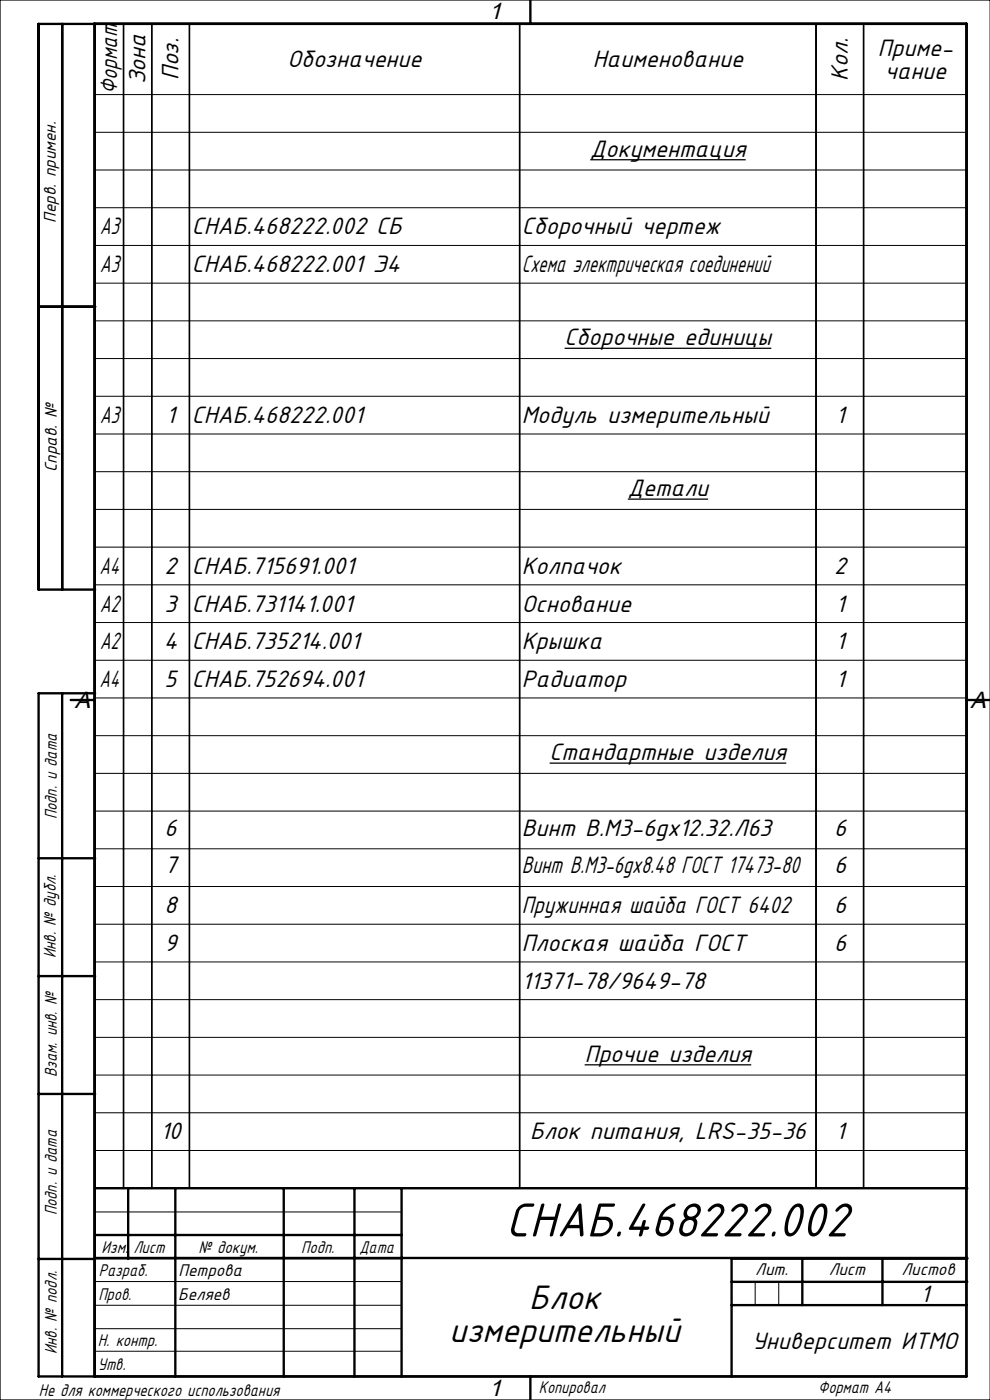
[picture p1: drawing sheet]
<svg xmlns="http://www.w3.org/2000/svg" width="210mm" height="297mm" viewBox="0 0 210 297" stroke-linecap="round" stroke-linejoin="round" font-family="sans-serif">
<defs><g id="words">
<text font-size="11.2" x="107.3" y="262.3">СНАБ.468222.002</text>
<g font-size="8">
<text x="112.3" y="277.7">Блок</text>
<text x="95.3" y="284.7">измерительный</text>
</g>
<g font-size="5.6">
<text x="186.2" y="11.8">Приме-</text>
<text x="30.8" y="17.9" transform="rotate(-90 30.8 17.9)">Зона</text>
<text x="37.8" y="17" transform="rotate(-90 37.8 17)">Поз.</text>
<text x="61" y="14.2">Обозначение</text>
<text x="125.7" y="14.2">Наименование</text>
<text x="179.8" y="17.1" transform="rotate(-90 179.8 17.1)">Кол.</text>
<text x="187.7" y="16.7">чание</text>
<text x="24.8" y="19.9" transform="rotate(-90 24.8 19.9)">Формат</text>
<text x="125.2" y="33.3">Документация</text>
<text x="21.1" y="49.7">А3</text>
<text x="40.7" y="49.7">СНАБ.468222.002 СБ</text>
<text x="110.7" y="49.7">Сборочный чертеж</text>
<text x="21.1" y="57.7">А3</text>
<text x="40.7" y="57.7">СНАБ.468222.001 Э4</text>
<text x="110.7" y="57.7">Схема электрическая соединений</text>
<text x="119.8" y="73.3">Сборочные единицы</text>
<text x="21.1" y="89.7">A3</text>
<text x="35.3" y="89.7">1</text>
<text x="40.7" y="89.7">СНАБ.468222.001</text>
<text x="110.7" y="89.7">Модуль измерительный</text>
<text x="177.3" y="89.7">1</text>
<text x="133.2" y="105.3">Детали</text>
<text x="21.1" y="121.7">A4</text>
<text x="34.9" y="121.7">2</text>
<text x="40.7" y="121.7">СНАБ.715691.001</text>
<text x="110.7" y="121.7">Колпачок</text>
<text x="176.9" y="121.7">2</text>
<text x="21.1" y="129.7">A2</text>
<text x="34.9" y="129.7">3</text>
<text x="40.7" y="129.7">СНАБ.731141.001</text>
<text x="110.7" y="129.7">Основание</text>
<text x="177.3" y="129.7">1</text>
<text x="21.1" y="137.7">A2</text>
<text x="34.7" y="137.7">4</text>
<text x="40.7" y="137.7">СНАБ.735214.001</text>
<text x="110.7" y="137.7">Крышка</text>
<text x="177.3" y="137.7">1</text>
<text x="21.1" y="145.7">A4</text>
<text x="34.9" y="145.7">5</text>
<text x="40.7" y="145.7">СНАБ.752694.001</text>
<text x="110.7" y="145.7">Радиатор</text>
<text x="177.3" y="145.7">1</text>
<text x="116.6" y="161.3">Стандартные изделия</text>
<text x="34.9" y="177.3">6</text>
<text x="110.7" y="177.3">Винт В.М3-6gх12.32.Л63</text>
<text x="176.9" y="177.3">6</text>
<text x="34.9" y="185.3">7</text>
<text x="110.7" y="185.3">Винт B.М3-6gх8.48 ГОСТ 17473-80</text>
<text x="176.9" y="185.3">6</text>
<text x="34.9" y="193.7">8</text>
<text x="110.7" y="193.7">Пружинная шайба ГОСТ 6402</text>
<text x="176.9" y="193.7">6</text>
<text x="34.9" y="201.7">9</text>
<text x="110.7" y="201.7">Плоская шайба ГОСТ</text>
<text x="176.9" y="201.7">6</text>
<text x="110.7" y="209.7">11371-78/9649-78</text>
<text x="124" y="225.3">Прочие изделия</text>
<text x="34" y="241.7">10</text>
<text x="112.4" y="241.7">Блок питания, LRS-35-36</text>
<text x="177.3" y="241.7">1</text>
<text x="195.3" y="276.3">1</text>
<text x="159.6" y="286.3">Университет ИТМО</text>
</g>
<g font-size="5">
<text x="103.7" y="4.1">1</text>
<text x="15.9" y="150.1">A</text>
<text x="205.9" y="150.1">A</text>
<text x="103.7" y="296.1">1</text>
</g>
<g font-size="4">
<text x="11.9" y="47.3" transform="rotate(-90 11.9 47.3)">Перв. примен.</text>
<text x="12" y="100.2" transform="rotate(-90 12 100.2)">Справ. №</text>
<text x="12" y="173.8" transform="rotate(-90 12 173.8)">Подп. и дата</text>
<text x="11.9" y="203.3" transform="rotate(-90 11.9 203.3)">Инв. № дубл.</text>
<text x="12" y="228.5" transform="rotate(-90 12 228.5)">Взам. инв. №</text>
<text x="12" y="257.8" transform="rotate(-90 12 257.8)">Подп. и дата</text>
<text x="21.5" y="265.8">Изм.</text>
<text x="28.3" y="265.8">Лист</text>
<text x="42.1" y="265.8">№ докум.</text>
<text x="63.9" y="265.8">Подп.</text>
<text x="76.3" y="265.8">Дата</text>
<text x="20.9" y="275.7">Пров.</text>
<text x="21" y="270.6">Разраб.</text>
<text x="37.8" y="275.7">Беляев</text>
<text x="37.9" y="270.6">Петрова</text>
<text x="160.2" y="270.6">Лит.</text>
<text x="175.8" y="270.6">Лист</text>
<text x="191.2" y="270.6">Листов</text>
<text x="12.1" y="287.3" transform="rotate(-90 12.1 287.3)">Инв. № подл.</text>
<text x="20.8" y="285.6">Н. контр.</text>
<text x="20.8" y="290.6">Утв.</text>
<text x="8.2" y="296.2">Не для коммерческого использования</text>
<text x="114.3" y="295.5">Копировал</text>
<text x="173.6" y="295.5">Формат А4</text>
</g>
</g></defs>
<path d="M125.2 33.9h33M119.8 73.9h43.8M133.2 105.9h17M116.6 161.9h50.2M124 225.9h35.4" fill="none" stroke="#000" stroke-width=".27"/>
<g fill="none" stroke="#000" stroke-width=".21">
<path d="M0 0h210v297h-210zM20.2 5.1h185v247h-185zM26.2 5.1v247M32.2 5.1v247M40.2 5.1v247M110.2 5.1v247M173.2 5.1v247M183.2 5.1v247M20.2 20.1h185M20.2 28.1h185M20.2 36.1h185M20.2 44.1h185"/>
<path d="M20.2 52.1h185M20.2 60.1h185M20.2 68.1h185M20.2 76.1h185M20.2 84.1h185M20.2 92.1h185M20.2 100.1h185M20.2 108.1h185M20.2 116.1h185M20.2 124.1h185M20.2 132.1h185M20.2 140.1h185"/>
<path d="M20.2 148.1h185M20.2 156.1h185M20.2 164.1h185M20.2 172.1h185M20.2 180.1h185M20.2 188.1h185M20.2 196.1h185M20.2 204.1h185M20.2 212.1h185M20.2 220.1h185M20.2 228.1h185M20.2 236.1h185"/>
<path d="M20.2 244.1h185M20.2 257.1h65M12.6 267.1h72.6M20.2 276.9h65M20.2 266.9h65M20.2 271.9h65M160.2 271.9v5M165.2 271.9v5M20.2 286.7h65M20.2 281.9h65"/>
</g>
<path d="M20.2 5.1v286.9M26.2 5.1v247M32.2 5.1v247M40.2 5.1v247M110.2 5.1v246.9M173.1 5.2v246.8M183.2 5.2v246.8" fill="none" stroke="#000" stroke-width=".35"/>
<g fill="none" stroke="#000" stroke-width=".5">
<path d="M112.5 0v5M13.2 5.1v120M205 5.1h-196.8v120h12M8.2 65.1h12M13.2 147.1v144.9M15 148.5h5M20.2 147.1h-12v144.9h196.8v-287h-185v287M205 148.5h5M8.2 182.1h12M8.2 207.1h12M8.2 232.1h12M20.2 252.1h185"/>
<path d="M27.2 252.1v15M37.2 252.1v39.9M60.2 252.1v39.9M75.2 252.1v39.9M85.2 252.1v39.9M8.2 267.1h12M20.2 266.9h185M20.2 262h65M155.2 276.9h49.8M155.2 271.9h50M170.2 267v9.9M187.2 267v9.9"/>
<path d="M205.2 267h-50v25M112.5 292v5"/>
</g>
<use href="#words"/>
</svg>
